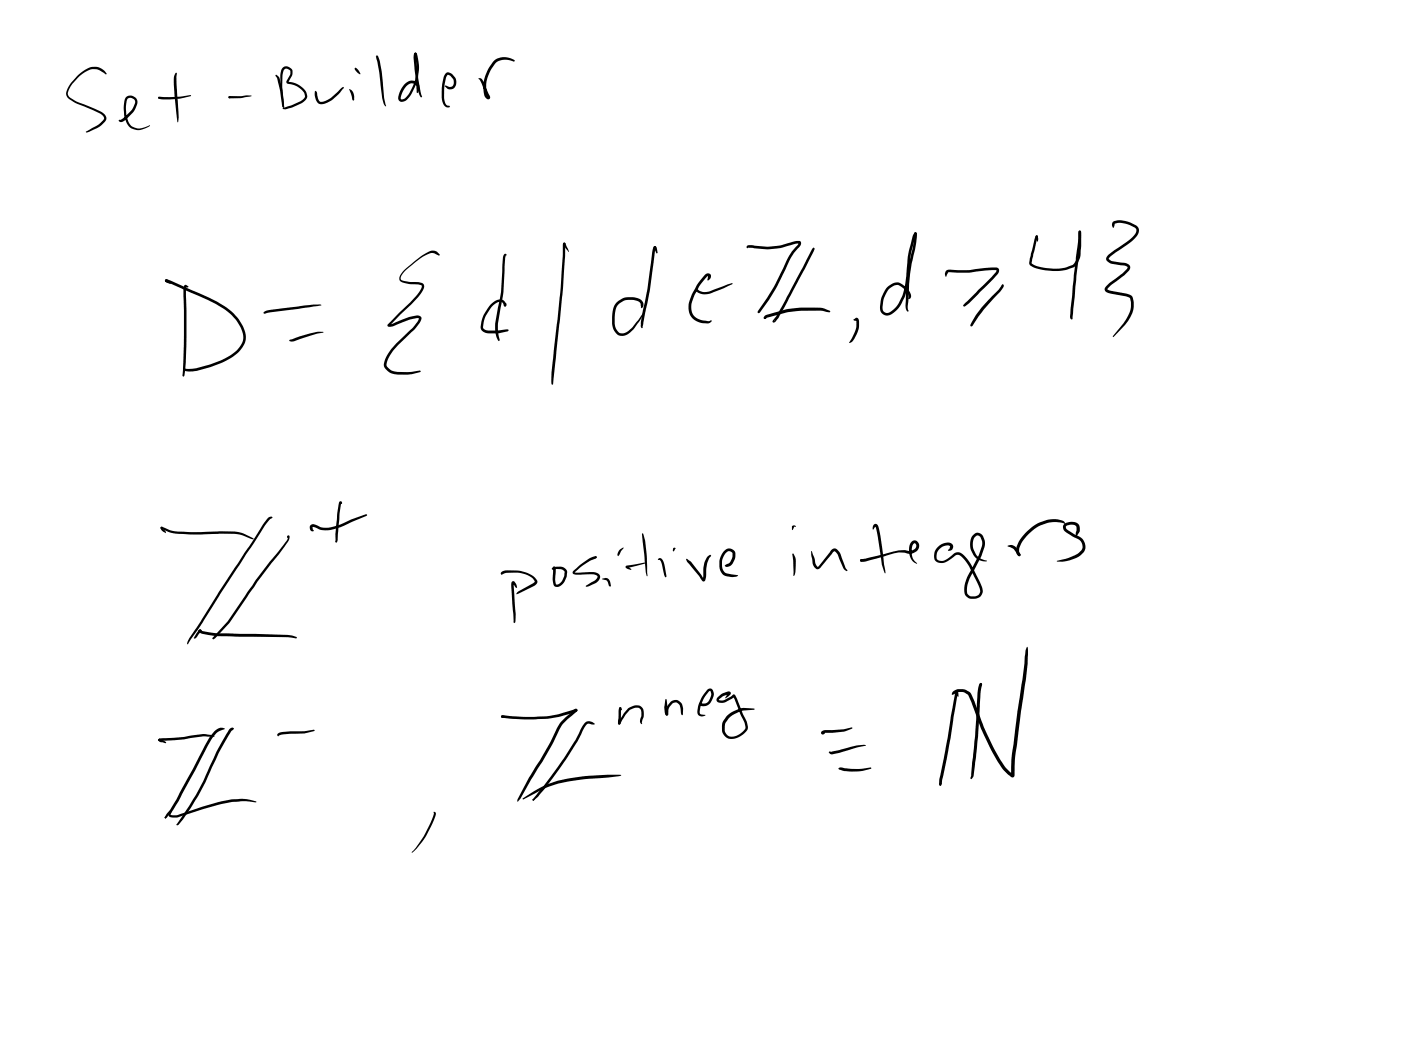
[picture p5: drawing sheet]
<svg xmlns="http://www.w3.org/2000/svg" width="108mm" height="81mm" viewBox="0 0 108 81" stroke-linecap="round" stroke-linejoin="round" font-family="sans-serif">
<g fill="#000">
<path d="M6 5.8a1.54 1.54 0 0 1 1.7-.6l.3 .2 .2 .3-.7-.3a1.58 1.58 0 0 0-1.6 .7l-.3 .4a.86 .86 0 0 0-.3 .8 1.59 1.59 0 0 0 .9 .7l1.6 .6a.49 .49 0 0 1 .3 .8 3 3 0 0 1-1.4 .8l-.1-.1 .2-.1a2.54 2.54 0 0 0 1.2-.8v-.2l-.3-.2-1.5-.7a1.45 1.45 0 0 1-1.1-.8 1.2 1.2 0 0 1 .4-1zM9.7 7.5a.53 .53 0 0 1 .6 0 .53 .53 0 0 1 .3 .6 2.37 2.37 0 0 1-1.1 1.2l-.2 .1-.2-.1 .4-.2 .7-.6a.76 .76 0 0 0 .2-.8l-.3-.2-.2 .1-.2 .6v.7l.3 .6 .2 .3a1.44 1.44 0 0 0 1.4-.1 1.25 1.25 0 0 1-1.6 .1l-.3-.4-.2-.8a1.46 1.46 0 0 1 .2-1.1zM12.2 7.5l2.5-.1-.8 .2-.8 .1-.7-.1h-.2zM12.2 7.5h.2l-.1 .1h-.1zM13.5 5.6h.1v.9l.2 2.6-.1 .3-.3-2.9v-.5zM17.6 7.4h1.8l-.9 .2h-.8zM17.6 7.4l.2 .1-.1 .1zM21.2 5.8h.1l.2 .3 .3 1 .1 1.1-.1 .1-.1-.1-.3-2.1zM21.8 5.2l.4-.1a.5 .5 0 0 1 .4 .4 .5 .5 0 0 1-.2 .5l-.2 .3 .4 .1a1.64 1.64 0 0 1 1 .8l.1 .3-.2 .2-.3 .3-.8 .3a.61 .61 0 0 1-.6 .1l1.3-.6 .4-.4-.1-.3-.4-.4-.9-.3v-.2l.3-.5v-.2l-.2-.2h-.2l-.2 .2v.3l-.1 .9 .2 1.5h-.1l-.2-2.4 .1-.4zM21.8 8.2v.1zM24.3 7l.1 .1 .2 .6 .3 .1 .6-.2 .9-.9 .1 .1-.3 .3-.6 .6a.98 .98 0 0 1-1.1 .2l-.2-.5zM26.9 6.9a.62 .62 0 0 1 .3 .9z"/>
<path d="M27.3 5.3a.29 .29 0 0 1 .4 .2v.2zM29 4.3h.1l.2 .4 .4 3.5-.1-.2-.2-.4-.2-2zM32 4.1l.1 .1h-.1h-.1zM31.9 4.1l.2 .1v1.1l.4 2.1v.1l-.3-.4-.2-1-.1-1.6zM31.9 4.1h.2a3.6 3.6 0 0 1-.9 3.7 .35 .35 0 0 1-.5-.1 .35 .35 0 0 1 0-.4 1.11 1.11 0 0 1 1.2-1.1l.2 .1a.53 .53 0 0 1 .2 .7l-.1 .2-.2-.7-.2-.1-.3 .1-.2 .2-.3 .3-.1 .5 .1 .2a.82 .82 0 0 0 .6-.6 3.4 3.4 0 0 0 .3-2.9zM31.2 20.8a5.1 5.1 0 0 1 2.1-1.5l.4 .1 .2 .2-.1 .1-.4-.2a1.32 1.32 0 0 0-1 .4l-1.1 .9a.68 .68 0 0 0-.4 .8l.7 .1h.7l.3 .2a.4 .4 0 0 1 0 .5l-.9 1-1.7 1.7v-.1l1.5-.6a.9 .9 0 0 1 .9 0l.1 .2-.2 .3-1.1 1.2a3.6 3.6 0 0 0-1.4 2l.1 .2a.96 .96 0 0 0 .7 .4h1.1l.7-.2v.2a3.4 3.4 0 0 1-2.3 0l-.4-.3-.1-.3a2.58 2.58 0 0 1 .9-1.6l1.3-1.2 .5-.8-.7 .1-1.4 .6h-.3v-.2l2.1-2.2 .5-.7-.1-.1-.9-.1-.7-.3a.75 .75 0 0 1 .4-.8zM34.4 5.6a.42 .42 0 0 1 .5 .2l.3 .4-.1 .4-.1 .2-.4 .1-.3-.2v-.1l.5 .1 .1-.2v-.4l-.3-.3h-.1l-.1 .1-.1 .6v1.3l.1 .3 .3 .1-.3 .1-.2-.2-.2-.6 .1-1 .1-.6zM38.1 4.7l.2-.2a1.34 1.34 0 0 1 1.4 .2l-.1 .1a1.25 1.25 0 0 0-1.9 .7 2.18 2.18 0 0 0-.1 1.9v.1l-.7-1.5a.45 .45 0 0 1 .4 .5l.4 .8a.2 .2 0 0 1 0 .4 .2 .2 0 0 1-.3-.2v-.1a2.83 2.83 0 0 1 .7-2.7zM38.9 19.6h.1l-.1 .1v.3a20.4 20.4 0 0 1-.5 4.9v.7l.1 .6-.1 .1a2.12 2.12 0 0 1-.2-1.4 19.4 19.4 0 0 0 .5-4.9zM43.4 18.7h.1v.2h-.1zM43.4 18.7l.2 .1-.2 3.3-.8 7.6-.1-.1v-.9l.7-6.1zM43.4 18.7l.2 .1 .2 .6-.3-.4z"/>
<path d="M50.4 19l.2 .1-.5 3.3-.6 2.9-.1-.1v-.4l.5-2.4 .4-3zM50.4 19h.1l.1 .1v.4zM57.6 18.9h.4l1.1 .1a6.9 6.9 0 0 0 2.3-.4 .28 .28 0 0 1 .3 .1 .28 .28 0 0 1-.2 .4l-.6 .8-1 2.1-.6 1.1-.7 1h-.2v-.1l1.2-1.9 1.2-2.4 .7-1 .1 .1h-.2a6.7 6.7 0 0 1-2.3 .4l-1.4-.1h-.1zM62.6 19.1h.1h.1l-.1 .3-2.2 4.2-.7 1.1a.14 .14 0 0 1-.2 .2 .15 .15 0 0 1 0-.3l.1 .1h-.1l.7-1.2zM70.5 17.9h.1v.2h-.1zM70.5 17.9a.19 .19 0 0 1 .2 .1 .19 .19 0 0 1-.1 .2v.2a25.1 25.1 0 0 0-.7 5.3l.1 .3-.2-.4v-1.1a15.8 15.8 0 0 1 .6-3.8zM79.8 18.2l.1-.1v.2zM79.8 18.2h.2l-.1 .4-.1-.2zM79.8 18.2h.2l-.5 2.1 .6 .3 1 .1a3 3 0 0 0 1.5-.3l.3-.3 .1-.4 .1-1.8 .1-.1 .1 .2-.1 1.7-.1 .5-.4 .4a3.2 3.2 0 0 1-1.5 .3l-1.4-.2-.5-.3 .1-.5zM83.1 17.8h.1a.93 .93 0 0 1 .1 .8l-.6 5.9a.14 .14 0 0 1-.2 0 .14 .14 0 0 1-.1-.1zM85.8 17.1a1.87 1.87 0 0 1 1.9 .5 1.14 1.14 0 0 1-.7 1.1l-1.6 1.2 .3 .2 1.1 .2 .2 .1 .1 .2-.1 .2-.3 .4-1.1 .8-.3 .3 1.6 .4 .4 .2a2.1 2.1 0 0 1-.6 2.1l-.9 1-.1-.1 .9-1a1.94 1.94 0 0 0 .5-1.9l-1.7-.4-.2-.1-.1-.2 .4-.5 1-.7 .4-.4v-.1l-.2-.1-1.2-.2-.3-.3 .2-.4 1.4-.9a1.23 1.23 0 0 0 .8-1l-.2-.2-.4-.2-.6-.1h-.5l-.1 .4-.1-.3zM12.8 21.5l3.9 1.7a3.5 3.5 0 0 1 2.2 3 2.85 2.85 0 0 1-2.1 1.8 5 5 0 0 1-2.4 .6l-.3-.2 .1-.1 .2 .1a5 5 0 0 0 2.4-.5 2.66 2.66 0 0 0 1.9-1.8 3.3 3.3 0 0 0-2.1-2.7l-3.9-1.7z"/>
<path d="M12.7 21.6h.3l.2 .2-.1 .1-.2-.1a.2 .2 0 0 1-.2-.2zM14.2 22l.1-.1 .2 .2h-.2h.1v2.7a21.9 21.9 0 0 1-.2 4.2h-.1l.1-2.3-.1-4.3zM20.3 24l.4-.1 2.8-.4h1.3l-4.4 .7-.1-.1zM20.7 39.9l.1-.1 .2 .1-.6 .6-5.9 9.2-.1-.2 .2-.3zM22.3 26.2l1.6-.5 .6-.1h.4l-2.3 .7h-.3v-.1zM26.2 38.7a.1 .1 0 0 1 .1-.1 .1 .1 0 0 1 0 .2h-.1h.1l-.3 2.8-.1 .2h-.1l.1-1.2zM37.8 23.4a.67 .67 0 0 1 1.1-.1l.1 .2-.1 .1-.2-.3h-.3a1.34 1.34 0 0 0-.7 .6 2.26 2.26 0 0 0-.5 1.3l.1 .2 .3 .1 1.5-.1 .1 .1-.7 .2h-.9a.49 .49 0 0 1-.6-.6 2.77 2.77 0 0 1 .8-1.7zM38.9 23.4l.1-.1v.1l-.1 .2-.1-.1zM47.5 23.3a1.58 1.58 0 0 1 2-.1l.1 .4-.2 .1-.1-.4-.5-.2a1.23 1.23 0 0 0-1.2 .4 2.32 2.32 0 0 0-.1 1.8l.2 .3a.58 .58 0 0 0 .7-.1l.3-.3 1-1.3-.4 .8-.8 .9a.8 .8 0 0 1-.9 .2 .8 .8 0 0 1-.4-.9 2.07 2.07 0 0 1 .3-1.6zM53.6 22.3l.5 .2h.4l1.6-.6h.4l-1.5 .6a1.19 1.19 0 0 1-1.3 0v-.1l-.1 .1zM54.3 21.2l.3-.1a.25 .25 0 0 1 .2 .2 .25 .25 0 0 1-.1 .2l-.2 .1 .1-.3-.2 .1a5 5 0 0 0-1.1 1.9v.1a1.08 1.08 0 0 0 1.2 1.3h.3a.27 .27 0 0 1-.4 .2 1.25 1.25 0 0 1-1.3-1.7 5.3 5.3 0 0 1 1.2-2zM58.9 24.3l1.6-.4a9.3 9.3 0 0 1 3-.1l.4 .1v.2a10.2 10.2 0 0 0-3.3 0l-1.7 .5-.1-.1z"/>
<path d="M58.9 24.4h.1v.2h-.1zM58.9 24.4h.1v.2l-.1-.1zM65.8 24.6l.1-.1a.2 .2 0 0 1 .2 0 .2 .2 0 0 1 .1 .3v.5l-.2 .5-.3 .5-.3 .1 .6-1.2v-.5h-.2zM70.5 17.9l.1 .1-.1 .3a12.1 12.1 0 0 0-.5 3.5 2.81 2.81 0 0 1-1.6 2.5h-.2a.59 .59 0 0 1-.4-.8 1.66 1.66 0 0 1 1.3-1.7h.2l.4 .3 .5 .5a.23 .23 0 0 1 0 .3 .23 .23 0 0 1-.2 .1v-.2l-.1-.3-.4-.3-.4-.2a1.37 1.37 0 0 0-1.1 1.3v.5l.2 .3a.56 .56 0 0 0 .7-.3 3.7 3.7 0 0 0 .9-2v-.5a10.3 10.3 0 0 1 .5-3.1zM72.9 20.9l.2-.1h1.6l1.8-.2h.4l.1 .2-.1 .3-.3 .4-1.9 1.9-.4 .2h-.1l.2-.2 2-2.1 .4-.5-2.1 .2h-1.6l-.2 .3-.1-.2zM77.2 22l.1-.1v.1l-.2 .4-1.3 1.4-.9 1.3h-.1l.1-.3 .4-.7zM12.2 57l.1-.1 .1 .1-.1 .1zM12.3 56.9l1.9-.1 1.5-.2 .8 .1h-.9l-1.4 .3-1.9 .1-.1-.1zM12.4 40.6l1.3 .4h4.5l.5 .1 .8 .4-1.4-.4-3.4 .1-1.2-.1-1.1-.4zM12.4 40.6h.1l.3 .5-.3-.2zM12.2 56.9h.1l.5 .3h-.5l-.1-.1zM15.3 48.6l.1-.1 .1 .1-.5 .6-.1-.1z"/>
<path d="M15.3 48.5h.2v.2h-.2zM15.3 48.5l1.3 .3 5.6 .1 .7 .2-.1 .1-.6-.1-5.6-.1-1.1-.2-.2-.1zM16.5 56.3a.57 .57 0 0 1 .8-.1l-.4 .1a2.2 2.2 0 0 0-1 1.3l-2.1 4.1-.5 .8-.6 .6v-.2l.9-1.3 2.3-4.3zM17.9 56.2v-.1h.1l-.1 .2zM17.7 56.2l.2-.1h.1l-.2 .3a24.7 24.7 0 0 0-2 3.9l-1.1 2-.6 .8-.5 .5v-.1l1-1.5 1.1-1.8a25.2 25.2 0 0 1 1.9-3.9zM21.4 56.5l.5-.1 2.4-.1a3.5 3.5 0 0 1-1.9 .2l-.7 .1-.3 .1v-.1zM22.1 41.3a.14 .14 0 0 1 .2 0 .14 .14 0 0 1 0 .2l-.7 1.1-1.7 2.2-2.2 3.2-1.3 1.3v-.2l1.1-1.2 2.2-3.2 2.4-3 .1-.3v.1zM23.9 40.5a.59 .59 0 0 1 .8 .1l.5 .1 .5-.1 2.5-1 .1 .1-2 .9a2.21 2.21 0 0 1-2.2 0v.2l.1 .1a.25 .25 0 0 1-.3-.1 .25 .25 0 0 1 0-.3zM38.6 44.1l.4-.2 1.1 .1a1.49 1.49 0 0 1 1.3 .8l-.3 .4-1.3 .6 .1-.2 1.2-.7 .1-.1a1.6 1.6 0 0 0-1.4-.7h-.8l-.3 .2-.1-.1zM38.6 55.1l1.9 .1h1.7l.8-.2 1.3-.4 .2 .1-.2 .2-.5 .1-1.6 .4h-2.7l-.8-.1zM38.6 55.1l.4 .1-.3 .1zM39.5 44.8a.22 .22 0 0 1 .3 .2v.1a.11 .11 0 0 1 .1 .2 .11 .11 0 0 1-.2 0 .11 .11 0 0 1 0-.1l-.2-.3h.1l.1 2.4v.6l-.1 .1-.2-2.7z"/>
<path d="M42.6 43.7l.2 .1v.9v.3h.1l.4-.3 .2-.7-.3-.1h-.6l-.1-.1 .2-.1h.5a.45 .45 0 0 1 .5 .5l-.2 .7a.46 .46 0 0 1-.4 .3 .46 .46 0 0 1-.5-.2v-1.2h.1h-.1zM43.3 55.5l1-.8h.2v.1l-1.2 1.1-1.5 2.8-1.7 2.8-.2 .3v-.2l.9-1.7 .8-1.4 1.3-2.5zM45.1 55.7l.3-.1 .4 .2h-.5a.86 .86 0 0 0-.5 .6l-1.1 1.9a22.6 22.6 0 0 1-2.6 3.4l-.1-.1 2.4-3.2zM45.9 42.9h.1l-.1 .1-.1-.1zM44.2 44a4.6 4.6 0 0 1 1.7-1.1h.1l-.1 .1a4.9 4.9 0 0 0-1.6 1.1h1.5l.4 .2a.48 .48 0 0 1-.3 .7l-.6 .2h-.2l.8-.6 .1-.2-.1-.1h-1.5a.2 .2 0 0 1-.2 0 .2 .2 0 0 1 0-.3zM45.8 42.9h.1l.1 .1h-.1zM46.4 44.6l.3-.1 .2 .1 .1 .2 .1 .4-.2-.1-.1-.4zM47.7 42.4l.3-.2-.4 .7v-.2zM48.4 54.6l.5-.2a.53 .53 0 0 1 .7 .3v.5l-.1 .6a.33 .33 0 0 1-.1-.6v-.5l-.2-.2h-.3l-.4 .2-.7 1.1h-.2l.2-.4zM47.6 55.7h.2v.1h-.1zM47.7 54.5h.2v.2l-.2-.1zM47.7 54.5l.2 .1-.1 1.2a.2 .2 0 0 1-.2-.1 .2 .2 0 0 1 0-.2z"/>
<path d="M48.2 43.6l1.5-.2-1.4 .4zM48.2 43.6h.2l.2 .3-.3-.1zM49.5 41.1h.1l.1 .6 .2 2.7-.1-.3zM50.7 43.1a.29 .29 0 0 1 .3 0 .29 .29 0 0 1 .2 .3l.2 1-.1 .1-.1-.2-.3-1-.1-.1-.1-.1zM51.7 54.1l.4-.2 .4 .3 .1 .3v.6h-.1l-.1-.8-.3-.2-.3 .1-.2 .2-.1 .5a.14 .14 0 0 1 0 .2 .14 .14 0 0 1-.2 0v-.5zM51.4 54.9l.1 .1-.1 .1-.1-.1zM51.3 53.9h.1v.4v.6l.1 .1-.1 .1-.2-.1v-.4zM51.9 42.2l.2 .1-.2 .2zM52.9 43.1l.3 .2 .8 .9 .2 .4h-.1l.2-1.2 .2-.5a.21 .21 0 0 1 .3-.1l-.3 .6-.1 1.1-.2 .3-1.2-1.5-.1-.2zM54.5 53.1h.1a.44 .44 0 0 1 .4 .3 .44 .44 0 0 1-.1 .4 .71 .71 0 0 1-.9 .6l-.1-.1v-.1h.5l.2-.2a.63 .63 0 0 0 .1-.8l-.4 .5-.3 .7-.1 .6 .5 .1-.3 .1a.35 .35 0 0 1-.4-.4l.3-1zM55.3 53.7l.3-.2 .4-.2a.18 .18 0 0 1 .3 0 .18 .18 0 0 1-.1 .3l-.3 .2 .2-.4 .1 .1-.5 .1-.3 .3 .4 .1 .5-.3a.22 .22 0 0 1 .2-.2 .22 .22 0 0 1 .2 .2l.8 1.9a.78 .78 0 0 1-.5 1.1l-.3 .2a.76 .76 0 0 1-1.1-.6l.1-.7a1.69 1.69 0 0 1 .8-.8l.8-.3 .9 .1-1.1 .2-.8 .4-.4 .5v.7a.71 .71 0 0 0 1.2 .1l.3-.3v-.2l-.9-2.3h.1l-.7 .4-.3 .1a.28 .28 0 0 1-.3-.1 .28 .28 0 0 1-.1-.3zM55.8 42.5a.49 .49 0 0 1 .5-.2 .49 .49 0 0 1 .4 .4l-.1 .4a.68 .68 0 0 1-.6 .6l-.2-.1 .5-.3 .1-.3v-.4l-.2-.1-.3 .1a1.12 1.12 0 0 0 .1 1.6l.9 .1-.5 .2-.4-.1a1.17 1.17 0 0 1-.4-1.7z"/>
<path d="M61 40.5h.2l.1 .1h-.1l-.1 .2zM61.1 42.6v.1a2.46 2.46 0 0 1 .1 1.6h-.1zM62.5 42.5l.5 1.2 1-1.3 .2-.1h.2l.3 .3 .4 1.1 .2 .3h-.1l-.2-.2-.5-1.1-.2-.2-1 1.1a.35 .35 0 0 1-.4 .2 .35 .35 0 0 1-.3-.3zM63.3 56.4l.2-.1 1.5-.1 .6-.2 .1 .1a3.3 3.3 0 0 1-1.8 .4h-.4l-.1-.1h.1a.14 .14 0 0 1-.2 .2 .13 .13 0 0 1 0-.2zM63.9 57.9l.7-.1 1.4-.4h.7l-2.6 .7-.2-.1zM64.6 59.2l.2-.1 .9 .1h1.4l-.6 .2-.8 .1-.7-.1zM66.3 43.1l2.9-.7h1l.4-.2v-.2l-.1-.1-.2 .2v.7l.1 .3 .3 .3-.5-.3a1.37 1.37 0 0 1 0-1.3l.3-.2 .3 .3v.3l-.2 .3a1.04 1.04 0 0 1-1.1 .1h-.6l-2.2 .7a.23 .23 0 0 1-.3 0 .23 .23 0 0 1-.1-.2zM66.3 43.1h.4l-.3 .2zM67.3 40.4a.24 .24 0 0 1 .3 0 .24 .24 0 0 1 .1 .3l.5 3.5-.3-.7-.4-2.9-.3 .2zM72.2 42.2l.4-.3a.51 .51 0 0 1 .8 .2v.3l-.3 .1-.1-.1 .2-.3h-.1l-.2-.1-.4 .2a.59 .59 0 0 0-.2 1 1.1 1.1 0 0 0 1.2-.5 .65 .65 0 0 1 1 .3l.3 .5 .7 1.4a.71 .71 0 0 1 .2 .8 .71 .71 0 0 1-.6 .4h-.5a.78 .78 0 0 1-.3-1l.2-.6 .9-1.7 .2-.7 .1-.3-.1-.4-.3-.1a.79 .79 0 0 0-.3 1l.4 .6 .6 .3-.6-.1-.4-.3a1.42 1.42 0 0 1-.2-1.2 .57 .57 0 0 1 .6-.5l.3 .2 .2 .7-.3 .9-.6 1.1a2.11 2.11 0 0 0-.4 1.8l.2 .1h.3l.3-.1 .1-.2-.1-.6-.6-1.2a1.89 1.89 0 0 0-1-1l-.3 .1a1.11 1.11 0 0 1-1.3 .4l-.2-.3a.94 .94 0 0 1 .2-.8zM73.4 53.3a1.06 1.06 0 0 1 1.3 .1l.4 .6 .7 2 .8 1.7a5.5 5.5 0 0 0 1.2 1.7l.3 .3h-.2l.1-1.6 1-8 .1-.3 .1 1.3-1 7v1.6a.2 .2 0 0 1-.2 .2 .2 .2 0 0 1-.2-.1l-.2-.2a6.1 6.1 0 0 1-1.3-2l-.7-1.5-1-2.5-.5-.3h-.3l-.4 .2zM73.7 53.3l.1 .1h-.1h-.1z"/>
<path d="M73.6 53.3h.1l.1 .1-.6 3.5-.6 3.5-.1 .2-.1-.2v-.3zM73.6 53.3h.2v.4l-.1-.2zM75.5 52.7l.1-.1 .1 .2-.2 .1zM75.5 52.7l.1-.1 .1 .1-.2 .7-.1 3.4-.4 2.9-.2 .3 .3-3.3 .2-3.3zM77.6 42h.2a.88 .88 0 0 1 .8 .7v.1h-.1l-.4-.5zM79 41l1-.7a2.43 2.43 0 0 1 1.8-.2l.2 .1 .1 .2-1-.2-.9 .3a2.58 2.58 0 0 0-1.7 2.1l.1 .2a.2 .2 0 0 1-.2 0 .2 .2 0 0 1-.1-.2 1.98 1.98 0 0 1 .7-1.6zM78.5 42.7h.1v.1h-.1zM82 40.4l.2-.1a.64 .64 0 0 1 1 .4v.3l-.2 .3-.1-.1 .1-.3-.1-.4-.4-.1-.4 .1 .1 .3 .6 .4a.95 .95 0 0 1 .7 1.4 2.59 2.59 0 0 1-2.1 .7l.1-.1a2.97 2.97 0 0 0 1.8-.8 .64 .64 0 0 0-.3-.9l-1-.6-.1-.3zM12.7 63h.1l-.1 .1zM13.2 62.5h.1l-.1 .3h.4l3.1-1a5.2 5.2 0 0 1 3.1 0h-.1a7.4 7.4 0 0 0-2.9 .2l-3.2 1a.56 .56 0 0 1-.6-.2v-.1zM33.4 62.6a.16 .16 0 0 1 .2 0 .16 .16 0 0 1 0 .2l-.8 1.7-.7 .9-.4 .3 1-1.3 .6-1.4zM40.3 61.5l.8-.5a8.7 8.7 0 0 1 4.5-1.2l2.3-.1-1.1 .2a11.9 11.9 0 0 0-5.3 1.1l-1.2 .6z"/>
<path d="M41 61.6h.2l-.1 .1zM72.5 60.3v.3l-.1-.1z"/>
<circle cx="50.5" cy="19.1" r=".1"/>
<circle cx="12.8" cy="21.6" r=".11"/>
<circle cx="44.4" cy="54.7" r=".11"/>
<circle cx="48.3" cy="43.7" r=".09"/>
</g>
</svg>
